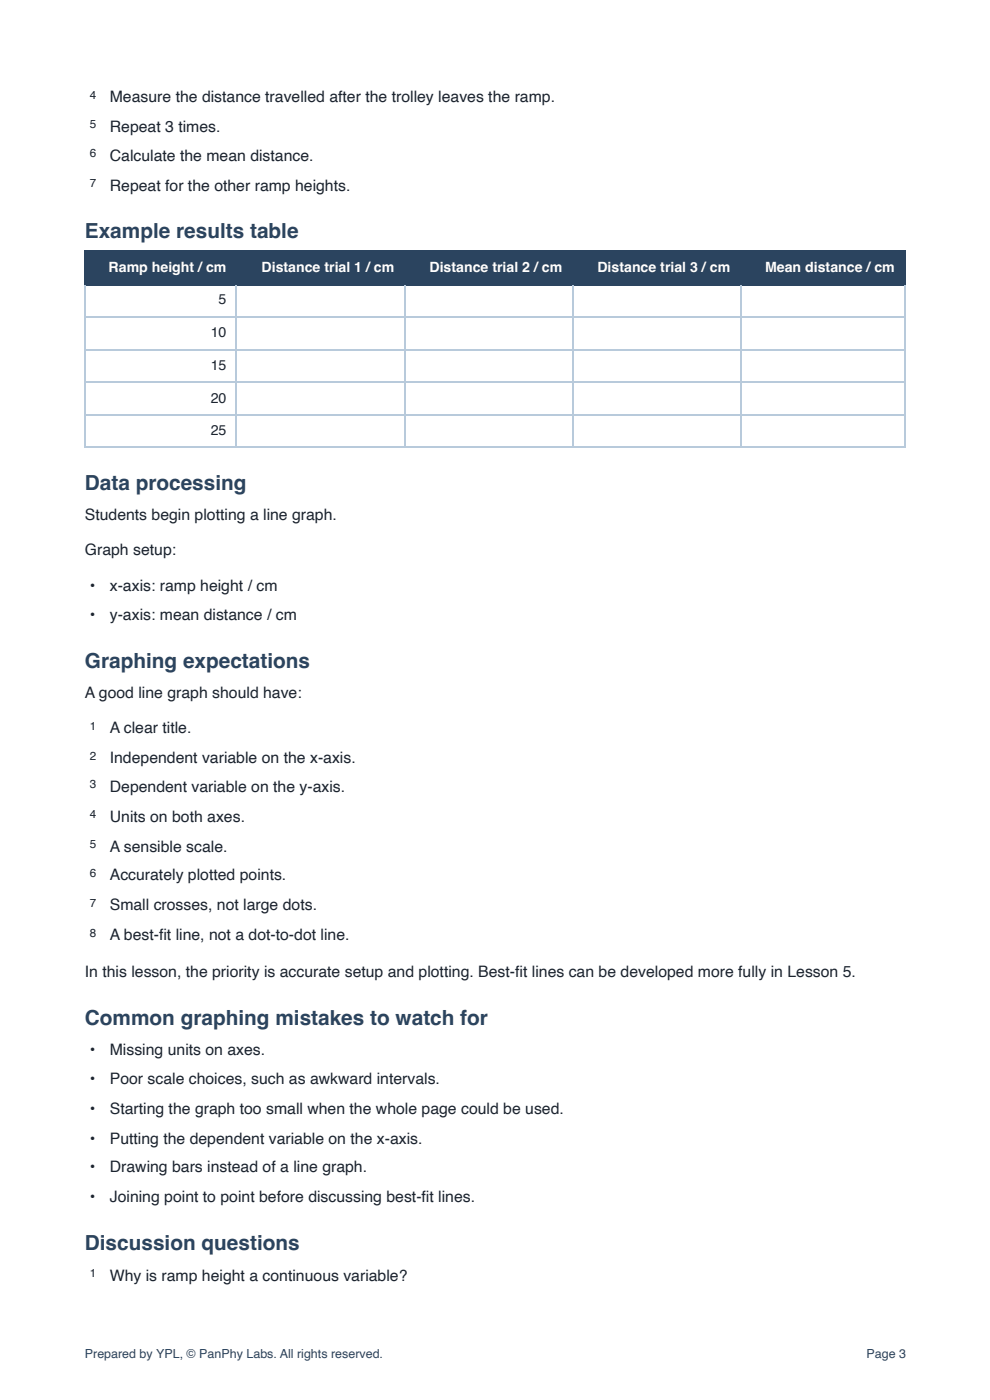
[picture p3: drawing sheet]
<svg xmlns="http://www.w3.org/2000/svg" width="210mm" height="297mm" viewBox="0 0 210 297" stroke-linecap="round" stroke-linejoin="round" font-family="sans-serif">
<defs><g id="words">
<g font-size="4.4" fill="#2b445f">
<text x="18" y="50.5">Example results table</text>
<text x="18" y="104">Data processing</text>
<text x="18" y="141.8">Graphing expectations</text>
<text x="18" y="217.5">Common graphing mistakes to watch for</text>
<text x="18" y="265.1">Discussion questions</text>
</g>
<g font-size="3.3" fill="#1c242f">
<text x="23.3" y="21.7">Measure the distance travelled after the trolley leaves the ramp.</text>
<text x="23.3" y="28">Repeat 3 times.</text>
<text x="23.3" y="34.1">Calculate the mean distance.</text>
<text x="23.3" y="40.5">Repeat for the other ramp heights.</text>
<text x="18" y="110.3">Students begin plotting a line graph.</text>
<text x="18" y="117.7">Graph setup:</text>
<text x="19" y="125.4">•</text>
<text x="23.3" y="125.4">x-axis: ramp height / cm</text>
<text x="19" y="131.5">•</text>
<text x="23.3" y="131.5">y-axis: mean distance / cm</text>
<text x="18" y="148.2">A good line graph should have:</text>
<text x="23.3" y="155.6">A clear title.</text>
<text x="23.3" y="161.9">Independent variable on the x-axis.</text>
<text x="23.3" y="168">Dependent variable on the y-axis.</text>
<text x="23.3" y="174.4">Units on both axes.</text>
<text x="23.3" y="180.7">A sensible scale.</text>
<text x="23.3" y="186.8">Accurately plotted points.</text>
<text x="23.3" y="193.1">Small crosses, not large dots.</text>
<text x="23.3" y="199.5">A best-fi t line, not a dot-to-dot line.</text>
<text x="18" y="207.2">In this lesson, the priority is accurate setup and plotting. Best-fi t lines can be developed more fully in Lesson 5.</text>
<text x="19" y="223.8">•</text>
<text x="23.3" y="223.8">Missing units on axes.</text>
<text x="19" y="229.9">•</text>
<text x="23.3" y="229.9">Poor scale choices, such as awkward intervals.</text>
<text x="19" y="236.3">•</text>
<text x="23.3" y="236.3">Starting the graph too small when the whole page could be used.</text>
<text x="19" y="242.6">•</text>
<text x="23.3" y="242.6">Putting the dependent variable on the x-axis.</text>
<text x="19" y="248.7">•</text>
<text x="23.3" y="248.7">Drawing bars instead of a line graph.</text>
<text x="19" y="255.1">•</text>
<text x="23.3" y="255.1">Joining point to point before discussing best-fi t lines.</text>
<text x="23.3" y="271.7">Why is ramp height a continuous variable?</text>
</g>
<g font-size="3" fill="#fff">
<text x="23" y="57.7">Ramp height / cm</text>
<text x="55.5" y="57.7">Distance trial 1 / cm</text>
<text x="91.1" y="57.7">Distance trial 2 / cm</text>
<text x="126.7" y="57.7">Distance trial 3 / cm</text>
<text x="162.2" y="57.7">Mean distance / cm</text>
</g>
<g font-size="3" fill="#1c242f">
<text x="46.3" y="64.6">5</text>
<text x="44.7" y="71.4">10</text>
<text x="44.7" y="78.6">15</text>
<text x="44.7" y="85.5">20</text>
<text x="44.7" y="92.3">25</text>
</g>
<g font-size="2.6" fill="#2b445f">
<text x="18" y="288.1">Prepared by YPL, © PanPhy Labs. All rights reserved.</text>
<text x="183.7" y="288.1">Page 3</text>
</g>
<g font-size="2.5" fill="#1c242f">
<text x="19.1" y="20.9">4</text>
<text x="19.1" y="27.3">5</text>
<text x="19.1" y="33.3">6</text>
<text x="19.1" y="39.7">7</text>
<text x="19.1" y="154.8">1</text>
<text x="19.1" y="161.1">2</text>
<text x="19.1" y="167.2">3</text>
<text x="19.1" y="173.6">4</text>
<text x="19.1" y="179.9">5</text>
<text x="19.1" y="186">6</text>
<text x="19.1" y="192.4">7</text>
<text x="19.1" y="198.7">8</text>
<text x="19.1" y="270.9">1</text>
</g>
</g></defs>
<g fill="#2b445f">
<path d="M18.3 53.4h32v6.9h-32z"/>
<path d="M50.3 53.4h35.7v6.9h-35.7z"/>
<path d="M86 53.4h35.4v6.9h-35.4z"/>
<path d="M121.4 53.4h35.8v6.9h-35.8z"/>
<path d="M157.2 53.4h34.8v6.9h-34.8z"/>
</g>
<path d="M18 53.3h174M18.1 53.2v7.4M50.1 53.2v7.4M85.9 53.2v7.4M121.6 53.2v7.4M157 53.2v7.4M18 60.5h174" fill="none" stroke="#2b445f" stroke-width=".26"/>
<path d="M191.9 53.2v7.4" fill="none" stroke="#2b445f" stroke-width=".22"/>
<path d="M18 67.3h174M18 74.2h174M18.1 60.6v34.4M50.1 60.6v34.4M85.9 60.6v34.4M121.6 60.6v34.4M157 60.6v34.4M18 81.1h174M18 88h174M18 94.9h174" fill="none" stroke="#b8cadb" stroke-width=".26"/>
<path d="M191.9 60.6v34.4" fill="none" stroke="#b8cadb" stroke-width=".22"/>
<use href="#words"/>
</svg>
